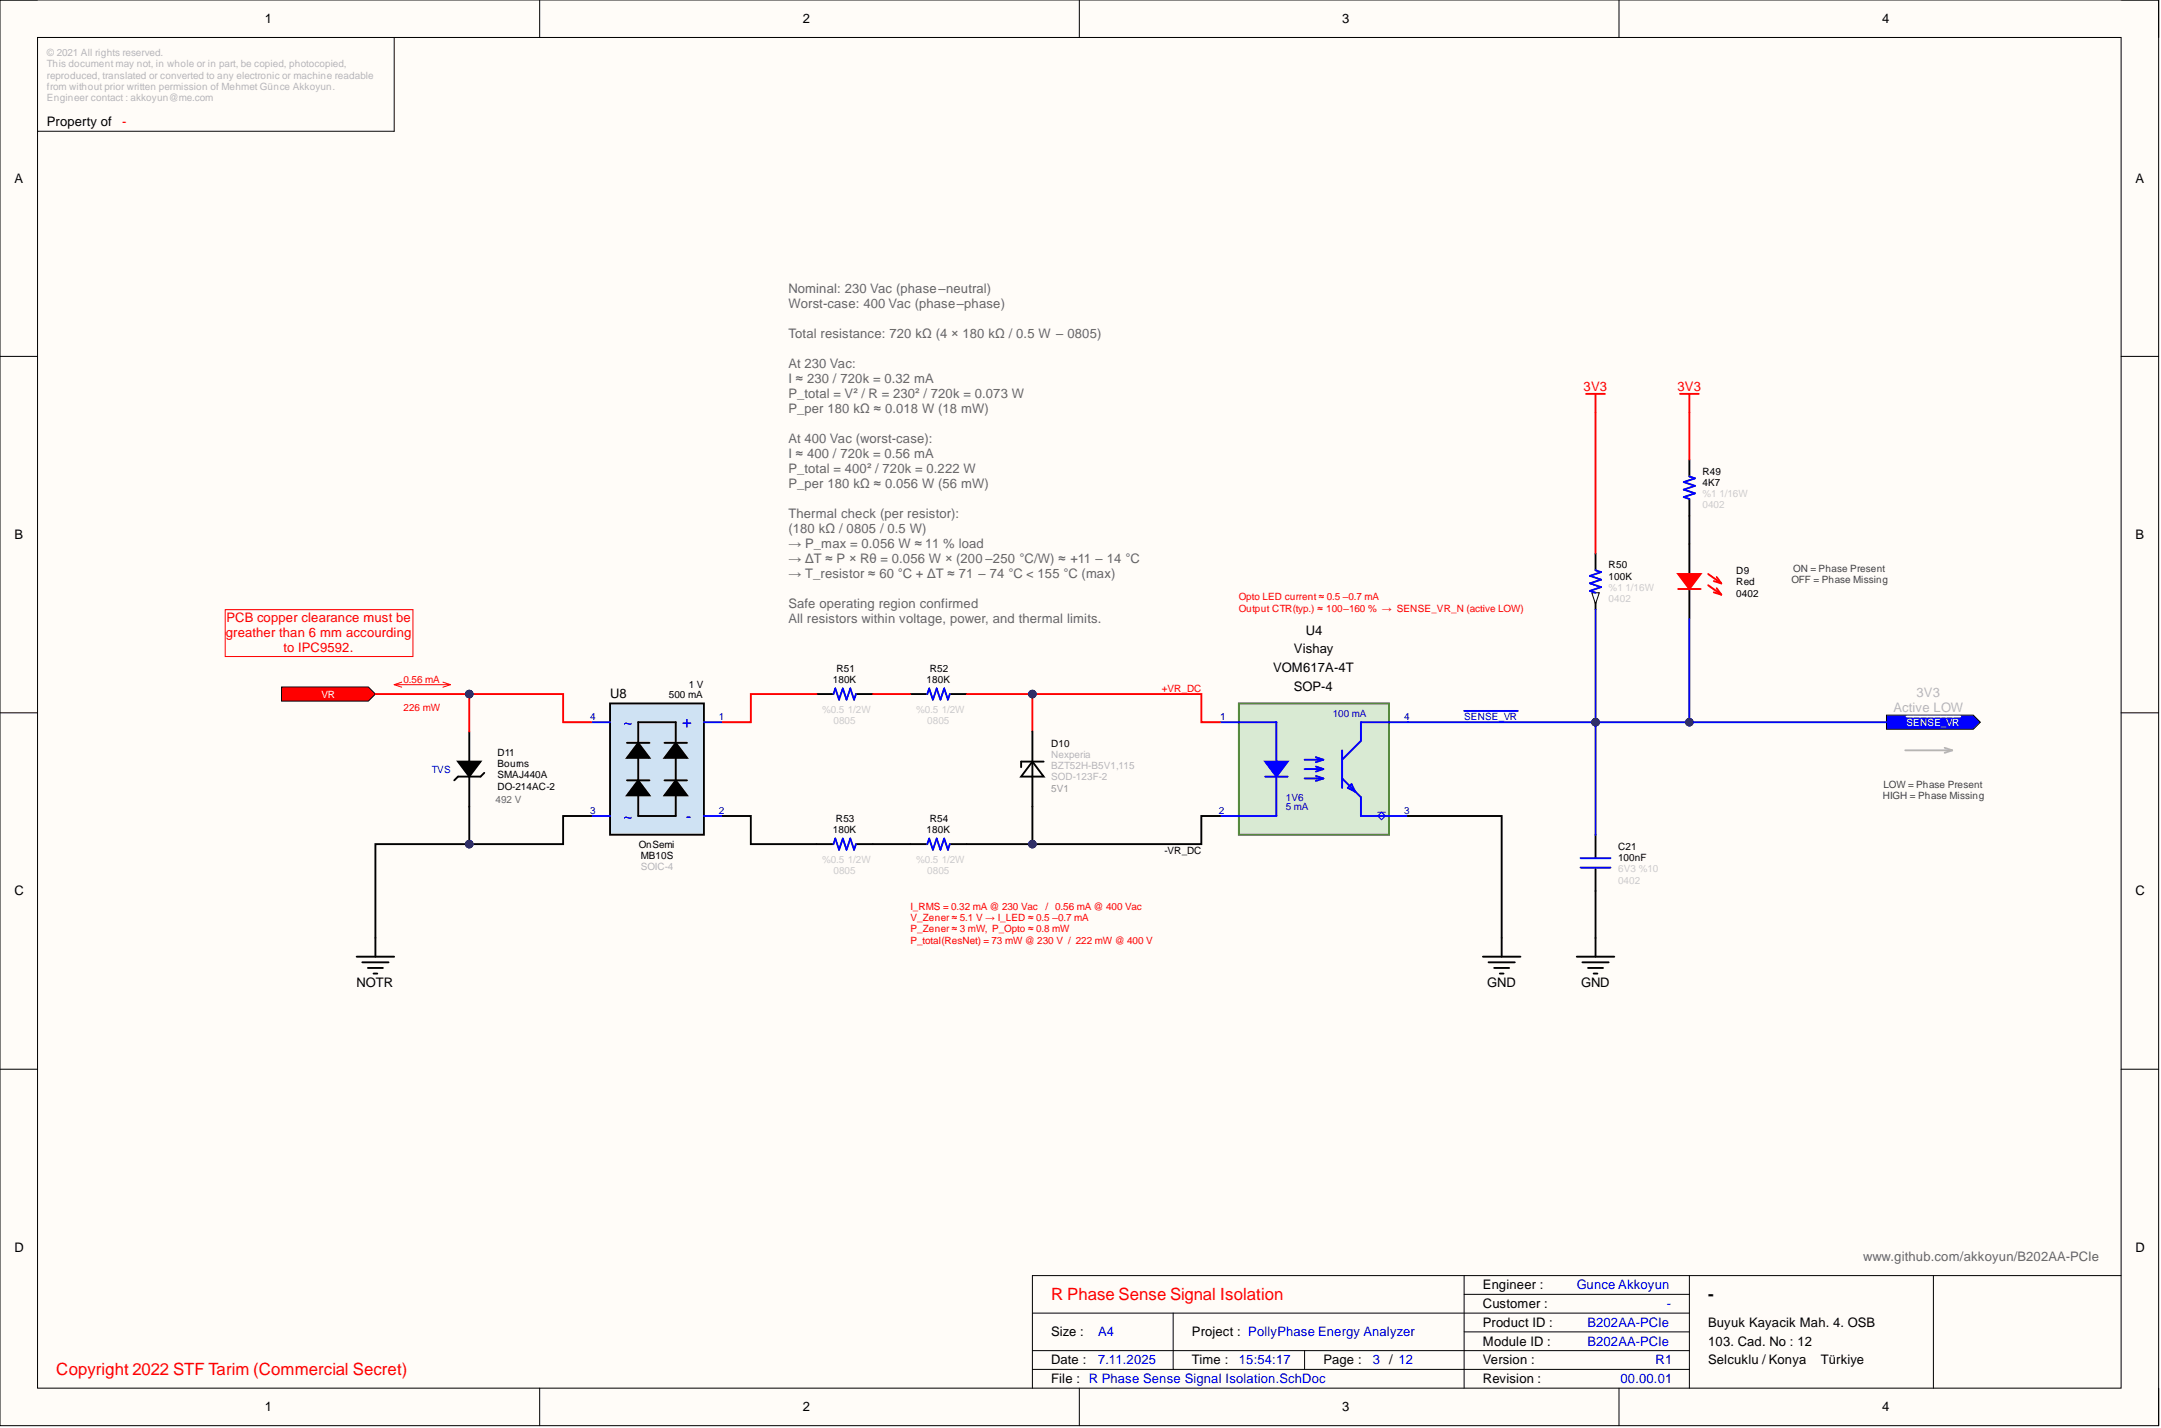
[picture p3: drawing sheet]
<svg xmlns="http://www.w3.org/2000/svg" width="292mm" height="193mm" viewBox="0 0 292 193" stroke-linecap="round" stroke-linejoin="round" font-family="sans-serif">
<defs><g id="words">
<g font-size="2.3" fill="#00f">
<text x="84.2" y="98.4">~</text>
<text x="92.2" y="98.4">+</text>
<text x="84.2" y="111">~</text>
<text x="92.7" y="111">-</text>
</g>
<g font-size="2.3" fill="#f00">
<text x="142.1" y="175.7">R Phase Sense Signal Isolation</text>
<text x="7.6" y="185.8">Copyright 2022 STF Tarim (Commercial Secret)</text>
</g>
<text font-size="2.3" x="230.9" y="175.7">-</text>
<g font-size="1.8">
<text x="35.8" y="3.1">1</text>
<text x="108.5" y="3.1">2</text>
<text x="181.4" y="3.1">3</text>
<text x="254.4" y="3.1">4</text>
<text x="6.3" y="17.1">Property of</text>
<text x="1.9" y="24.7">A</text>
<text x="288.7" y="24.7">A</text>
<text x="1.9" y="72.8">B</text>
<text x="288.7" y="72.8">B</text>
<text x="174.9" y="88.3">Vishay</text>
<text x="176.5" y="85.8">U4</text>
<text x="82.5" y="94.4">U8</text>
<text x="172.1" y="90.8">VOM617A-4T</text>
<text x="174.9" y="93.4">SOP-4</text>
<text x="1.9" y="121">C</text>
<text x="288.7" y="121">C</text>
<text x="48.2" y="133.4">NOTR</text>
<text x="201" y="133.4">GND</text>
<text x="213.7" y="133.4">GND</text>
<text x="1.9" y="169.2">D</text>
<text x="288.7" y="169.2">D</text>
<text x="200.4" y="174.2">Engineer :</text>
<text x="200.4" y="176.8">Customer :</text>
<text x="200.4" y="179.3">Product ID :</text>
<text x="230.9" y="179.3">Buyuk Kayacik Mah. 4. OSB</text>
<text x="142.1" y="184.4">Date :</text>
<text x="142.1" y="180.6">Size :</text>
<text x="161.1" y="184.4">Time :</text>
<text x="161.1" y="180.6">Project : PollyPhase Energy Analyzer</text>
<text x="178.9" y="184.4">Page :</text>
<text x="200.4" y="181.8">Module ID :</text>
<text x="200.4" y="184.4">Version :</text>
<text x="230.9" y="181.8">103. Cad. No : 12</text>
<text x="230.9" y="184.4">Selcuklu / Konya</text>
<text x="246.1" y="184.4">Türkiye</text>
<text x="35.8" y="190.7">1</text>
<text x="108.5" y="190.7">2</text>
<text x="142.1" y="186.9">File : R Phase Sense Signal Isolation.SchDoc</text>
<text x="181.4" y="190.7">3</text>
<text x="200.4" y="186.9">Revision :</text>
<text x="254.4" y="190.7">4</text>
</g>
<g font-size="1.8" fill="#f00">
<text x="16.5" y="17.1">-</text>
<text x="214.1" y="52.8">3V3</text>
<text x="226.7" y="52.8">3V3</text>
<text x="30.6" y="84">PCB copper clearance must be</text>
<text x="30.5" y="86">greather than 6 mm accourding</text>
<text x="38.3" y="88">to IPC9592.</text>
</g>
<g font-size="1.8" fill="#666">
<text x="106.6" y="39.6">Nominal: 230 Vac (phase–neutral)</text>
<text x="106.6" y="41.7">Worst-case: 400 Vac (phase–phase)</text>
<text x="106.6" y="45.7">Total resistance: 720 kΩ (4 × 180 kΩ / 0.5 W – 0805)</text>
<text x="106.6" y="49.8">At 230 Vac:</text>
<text x="106.6" y="51.8">I ≈ 230 / 720k = 0.32 mA</text>
<text x="106.6" y="53.8">P_total = V² / R = 230² / 720k = 0.073 W</text>
<text x="106.6" y="55.8">P_per 180 kΩ ≈ 0.018 W (18 mW)</text>
<text x="106.6" y="59.9">At 400 Vac (worst-case):</text>
<text x="106.6" y="61.9">I ≈ 400 / 720k = 0.56 mA</text>
<text x="106.6" y="64">P_total = 400² / 720k = 0.222 W</text>
<text x="106.6" y="66">P_per 180 kΩ ≈ 0.056 W (56 mW)</text>
<text x="106.6" y="70">Thermal check (per resistor):</text>
<text x="106.6" y="72.1">(180 kΩ / 0805 / 0.5 W)</text>
<text x="106.6" y="74.1">→ P_max = 0.056 W ≈ 11 % load</text>
<text x="106.6" y="76.1">→ ΔT ≈ P × Rθ = 0.056 W × (200 –250 °C/W) ≈ +11 – 14 °C</text>
<text x="106.6" y="78.2">→ T_resistor ≈ 60 °C + ΔT ≈ 71 – 74 °C &lt; 155 °C (max)</text>
<text x="106.6" y="82.2">Safe operating region confirmed</text>
<text x="106.6" y="84.2">All resistors within voltage, power, and thermal limits.</text>
<text x="251.9" y="170.4">www.github.com/akkoyun/B202AA-PCIe</text>
</g>
<g font-size="1.8" fill="#b7b7b7">
<text x="259.1" y="94.1">3V3</text>
<text x="255.9" y="96.2">Active LOW</text>
</g>
<g font-size="1.8" fill="#00f">
<text x="213.1" y="174.2">Gunce Akkoyun</text>
<text x="214.6" y="179.3">B202AA-PCIe</text>
<text x="225.3" y="176.8">-</text>
<text x="148.4" y="184.4">7.11.2025</text>
<text x="148.4" y="180.6">A4</text>
<text x="167.5" y="184.4">15:54:17</text>
<text x="185.6" y="184.4">3 / 12</text>
<text x="214.6" y="181.8">B202AA-PCIe</text>
<text x="223.8" y="184.4">R1</text>
<text x="219" y="186.9">00.00.01</text>
</g>
<g font-size="1.4" fill="#b7b7b7">
<text x="6.3" y="7.6">© 2021 All rights reserved.</text>
<text x="6.3" y="9.1">This document may not, in whole or in part, be copied, photocopied,</text>
<text x="6.3" y="10.6">reproduced, translated or converted to any electronic or machine readable</text>
<text x="6.3" y="12.2">from without prior written permission of Mehmet Günce Akkoyun.</text>
<text x="6.3" y="13.7">Engineer contact : akkoyun@me.com</text>
<text x="142.1" y="102.4">Nexperia</text>
<text x="142.1" y="103.9">BZT52H-B5V1,115</text>
<text x="142.1" y="105.5">SOD-123F-2</text>
<text x="86.6" y="117.6">SOIC-4</text>
</g>
<g font-size="1.4">
<text x="230.1" y="65.7">4K7</text>
<text x="230.1" y="64.1">R49</text>
<text x="217.4" y="76.8">R50</text>
<text x="234.7" y="77.6">D9</text>
<text x="217.4" y="78.3">100K</text>
<text x="234.7" y="80.6">0402</text>
<text x="234.7" y="79.1">Red</text>
<text x="90.4" y="94.3">500 mA</text>
<text x="93.1" y="93">1 V</text>
<text x="112.6" y="92.3">180K</text>
<text x="113.1" y="90.7">R51</text>
<text x="125.3" y="92.3">180K</text>
<text x="125.7" y="90.7">R52</text>
<text x="142.1" y="100.9">D10</text>
<text x="67.2" y="103.7">Bourns</text>
<text x="67.2" y="105.2">SMAJ440A</text>
<text x="67.2" y="106.7">DO-214AC-2</text>
<text x="67.2" y="102.2">D11</text>
<text x="112.6" y="112.5">180K</text>
<text x="113" y="111">R53</text>
<text x="125.3" y="112.5">180K</text>
<text x="125.7" y="111">R54</text>
<text x="86.4" y="114.6">OnSemi</text>
<text x="86.6" y="116.1">MB10S</text>
<text x="157.4" y="115.3">-VR_DC</text>
<text x="218.7" y="116.4">100nF</text>
<text x="218.7" y="114.8">C21</text>
</g>
<g font-size="1.4" fill="#ccc">
<text x="230.1" y="67.2">%1</text>
<text x="230.1" y="68.7">0402</text>
<text x="232.4" y="67.2">1/16W</text>
<text x="217.4" y="79.8">%1</text>
<text x="217.4" y="81.4">0402</text>
<text x="219.7" y="79.8">1/16W</text>
<text x="111.1" y="96.3">%0.5</text>
<text x="112.7" y="97.8">0805</text>
<text x="114.6" y="96.3">1/2W</text>
<text x="123.8" y="96.3">%0.5</text>
<text x="125.3" y="97.8">0805</text>
<text x="127.3" y="96.3">1/2W</text>
<text x="111.1" y="116.6">%0.5</text>
<text x="112.7" y="118.1">0805</text>
<text x="114.6" y="116.6">1/2W</text>
<text x="123.8" y="116.6">%0.5</text>
<text x="125.3" y="118.1">0805</text>
<text x="127.3" y="116.6">1/2W</text>
<text x="218.7" y="117.9">6V3 %10</text>
<text x="218.7" y="119.4">0402</text>
</g>
<g font-size="1.4" fill="#434343">
<text x="242.4" y="77.3">ON = Phase Present</text>
<text x="242.1" y="78.8">OFF = Phase Missing</text>
<text x="254.5" y="108">HIGH = Phase Missing</text>
<text x="254.6" y="106.5">LOW = Phase Present</text>
</g>
<g font-size="1.4" fill="#f00">
<text x="167.5" y="81.1">Opto LED current ≈ 0.5 –0.7 mA</text>
<text x="167.5" y="82.6">Output CTR(typ.) ≈ 100–160 % → SENSE_VR_N (active LOW)</text>
<text x="54.6" y="92.3">0.56 mA</text>
<text x="157.1" y="93.5">+VR_DC</text>
<text x="54.6" y="96.1">226 mW</text>
<text x="123.1" y="122.9">I_RMS = 0.32 mA @ 230 Vac</text>
<text x="123.1" y="124.5">V_Zener ≈ 5.1 V → I_LED ≈ 0.5 –0.7 mA</text>
<text x="123.1" y="126">P_Zener ≈ 3 mW, P_Opto ≈ 0.8 mW</text>
<text x="141.3" y="122.9">/ 0.56 mA @ 400 Vac</text>
<text x="123.1" y="127.5">P_total(ResNet) = 73 mW @ 230 V / 222 mW @ 400 V</text>
</g>
<g font-size="1.4" fill="#fff">
<text x="43.5" y="94.3">VR</text>
<text x="257.7" y="98.1">SENSE_VR</text>
</g>
<g font-size="1.4" fill="#00f">
<text x="79.8" y="97.3">4</text>
<text x="97.2" y="97.3">1</text>
<text x="164.9" y="97.3">1</text>
<text x="180.1" y="96.8">100 mA</text>
<text x="189.8" y="97.3">4</text>
<text x="197.9" y="97.3">SENSE_VR</text>
<text x="58.4" y="104.4">TVS</text>
<text x="79.8" y="110">3</text>
<text x="97.2" y="110">2</text>
<text x="164.8" y="110">2</text>
<text x="173.8" y="109.5">5 mA</text>
<text x="173.8" y="108.2">1V6</text>
<text x="189.8" y="110">3</text>
</g>
<text font-size="1.4" fill="#999" x="142.1" y="107">5V1</text>
<text font-size="1.4" fill="#666" x="67" y="108.5">492 V</text>
</g></defs>
<path d="M0 0h291.8v192.7h-291.8z" fill-rule="evenodd" fill="#fffcf8"/>
<path d="M0 0h291.8v192.7h-291.8z" fill="none" stroke="#000" stroke-width=".14"/>
<path d="M5.1 5.1h281.6v182.5h-281.6z" fill-rule="evenodd" fill="#fffcf8"/>
<g fill="none" stroke="#000" stroke-width=".14">
<path d="M0 0h5.1M72.9 0v5.1M145.9 0v5.1M218.8 0v5.1M286.7 0h5.1v5.1M5.1 5.1h281.6v182.5h-281.6zM53.3 5.1v12.6h-48.2M0 48.2h5.1M286.7 48.2h5.1M0 96.3h5.1M286.7 96.3h5.1M0 144.5h5.1"/>
<path d="M286.7 144.5h5.1M139.5 177.4h88.9M158.6 177.4v7.7M197.9 174.9h30.5M197.9 180h30.5M197.9 172.4v15.2M228.4 172.4v15.2M261.3 172.4v15.2M286.7 172.4h-147.2v15.2M72.9 187.6v5.1M139.5 182.5h88.9M139.5 185.1h88.9"/>
<path d="M145.9 187.6v5.1M176.3 182.5v2.6M218.8 187.6v5.1M291.8 187.6v5.1"/>
</g>
<path d="M214.4 53.2h2.5M215.7 53.2v2.6" fill="none" stroke="#f00" stroke-width=".25"/>
<path d="M30.4 82.4h25.4v6.3h-25.4z" fill="none" stroke="#f00" stroke-width=".14"/>
<path d="M48.2 129.3h5.1M49 130h3.5M49.7 130.8h2.1M50.5 131.6h.5M50.7 126.7v2.6" fill="none" stroke="#000" stroke-width=".25"/>
<path d="M38.1 92.8h11.7l.9 1-.9 .9h-11.7z" fill-rule="evenodd" fill="#f00"/>
<path d="M38.1 92.8h11.7l.9 1-.9 .9h-11.7z" fill="none" stroke="#000" stroke-width=".14"/>
<path d="M53.3 92.5h7.6M53.3 92.5l1 .4M54.3 92.2l-1 .3M59.9 92.2l1 .3M60.9 92.5l-1 .4" fill="none" stroke="#f00" stroke-width=".14"/>
<path d="M257.5 101.4h6.4M262.9 101.1l1 .3M263.9 101.4l-1 .3" fill="none" stroke="#b7b7b7" stroke-width=".25"/>
<path d="M63.4 98.9v4M110.4 93.8h2.3M115.7 93.8h2.3M123.1 93.8h2.2M128.4 93.8h2.3M61.9 102.9h3.1l-1.6 2zM63.4 104.9v4.1M65.5 104.4l-.5 .5h-3.1l-.5 .6M110.4 114.1h2.3M115.7 114.1h2.3M123.1 114.1h2.2M128.4 114.1h2.3" fill="none" stroke="#000" stroke-width=".25"/>
<path d="M112.7 93.8l.2-.8 .5 1.6 .5-1.6 .5 1.6 .5-1.6 .5 1.6 .3-.8M125.3 93.8l.3-.8 .5 1.6 .5-1.6 .5 1.6 .5-1.6 .5 1.6 .3-.8M112.7 114.1l.2-.8 .5 1.5 .5-1.5 .5 1.5 .5-1.5 .5 1.5 .3-.7M125.3 114.1l.3-.8 .5 1.5 .5-1.5 .5 1.5 .5-1.5 .5 1.5 .3-.7" fill="none" stroke="#00f" stroke-width=".25"/>
<path d="M61.9 102.9h3.1l-1.6 2z" fill="#000"/>
<path d="M255 96.6h11.7l1 1-1 .9h-11.7z" fill-rule="evenodd" fill="#00f"/>
<path d="M255 96.6h11.7l1 1-1 .9h-11.7z" fill="none" stroke="#000" stroke-width=".14"/>
<path d="M257.7 96.8h7.3" fill="none" stroke="#fff" stroke-width=".25"/>
<path d="M215.7 74.8v2.3M215.7 80.1v2.3" fill="none" stroke="#000" stroke-width=".25"/>
<path d="M215.2 80.1h1l-.5 1.5z" fill="#f8fcff"/>
<path d="M215.2 80.1h1l-.5 1.5z" fill="none" stroke="#000" stroke-width=".14"/>
<path d="M215.7 77.1l.7 .2-1.5 .5 1.5 .5-1.5 .5 1.5 .5-1.5 .5 .8 .3M197.9 96.1h7.3M213.6 116h4.1M213.6 117.2h4.1" fill="none" stroke="#00f" stroke-width=".25"/>
<g fill="none" stroke="#000" stroke-width=".25">
<path d="M228.4 73.5v4.1M228.4 79.6v4M215.7 112.8v3M215.7 117.4v3M200.4 129.3h5.1M201.2 130h3.6M202 130.8h2M202.7 131.6h.5M203 126.7v2.6M213.1 129.3h5.1M213.9 130h3.5M214.7 130.8h2"/>
<path d="M215.4 131.6h.5M215.7 126.7v2.6"/>
</g>
<path d="M226.8 79.6h3.1" fill="none" stroke="#f00" stroke-width=".25"/>
<path d="M226.8 77.6h3.1l-1.5 2z" fill="#f00"/>
<path d="M227.1 53.2h2.5M228.4 53.2v2.6M226.8 77.6h3.1l-1.5 2zM230.9 77.6l1.8 1.2M230.9 79.1l1.8 1.3M231.7 78.5l1 .3M232 78l.7 .8M232 79.5l.7 .9M231.7 80l1 .4" fill="none" stroke="#f00" stroke-width=".25"/>
<path d="M228.4 62.1v2.3M228.4 67.4v2.3" fill="none" stroke="#000" stroke-width=".25"/>
<path d="M228.4 64.4l.7 .2-1.5 .5 1.5 .6-1.5 .5 1.5 .5-1.5 .5 .8 .2" fill="none" stroke="#00f" stroke-width=".25"/>
<path d="M167.5 95.1h20.3v17.7h-20.3z" fill-rule="evenodd" fill="#d9ead3"/>
<path d="M167.5 95.1h20.3v17.7h-20.3z" fill="none" stroke="#38761d" stroke-width=".25"/>
<path d="M171 104.9h3.1" fill="none" stroke="#00f" stroke-width=".25"/>
<path d="M171 102.9h3.1l-1.6 2z" fill="#00f"/>
<g fill="none" stroke="#00f" stroke-width=".25">
<path d="M164.9 97.6h7.6v12.7h-7.6M190.3 97.6h-6.3v2.5l-2.6 2.6M171 102.9h3.1l-1.6 2zM176.3 102.7h2.6M176.3 105.2h2.6M176.3 103.9h2.6M177.9 102.3l1 .4M177.9 104.9l1 .3M177.9 103.6l1 .3M178.9 102.7l-1 .3M178.9 105.2l-1 .3M178.9 103.9l-1 .4"/>
<path d="M181.4 105.2l2.6 2.5v2.6h6.3M181.4 101.4v5.1M182.2 106.5l.5-.5 .5 1z"/>
</g>
<path d="M186.2 110.3l.5-.5 .5 .5-.5 .5zM186.2 109.8h1" fill="none" stroke="#00f" stroke-width=".14"/>
<path d="M82.5 95.1h12.6v17.7h-12.6z" fill-rule="evenodd" fill="#cfe2f3"/>
<path d="M82.5 95.1h12.6v17.7h-12.6zM86.3 97.6h5v12.7h-5zM84.7 100.4h3.1M84.7 105.5h3.1M86.3 100.4l1.5 2h-3.1zM86.3 105.5l1.5 2h-3.1zM89.8 100.4h3.1M89.8 105.5h3.1M91.3 100.4l1.6 2h-3.1zM91.3 105.5l1.6 2h-3.1z" fill="none" stroke="#000" stroke-width=".25"/>
<path d="M79.9 97.6h2.6M95.1 97.6h2.6M79.9 110.3h2.6M95.1 110.3h2.6" fill="none" stroke="#00f" stroke-width=".25"/>
<path d="M86.3 100.4l1.5 2h-3.1zM86.3 105.5l1.5 2h-3.1zM91.3 100.4l1.6 2h-3.1zM91.3 105.5l1.6 2h-3.1z" fill="#000"/>
<path d="M139.5 93.8v5.1" fill="none" stroke="#f00" stroke-width=".25"/>
<circle cx="139.5" cy="93.8" r=".51" fill="#000080"/>
<circle cx="139.5" cy="93.8" r=".51" fill="none" stroke="#000080" stroke-width=".14"/>
<path d="M139.5 109v5.1" fill="none" stroke="#000" stroke-width=".25"/>
<circle cx="139.5" cy="114.1" r=".51" fill="#000080"/>
<circle cx="139.5" cy="114.1" r=".51" fill="none" stroke="#000080" stroke-width=".14"/>
<path d="M164.9 110.3h-2.5v3.8h-31.7" fill="none" stroke="#000" stroke-width=".25"/>
<circle cx="139.5" cy="114.1" r=".51" fill="#000080"/>
<circle cx="139.5" cy="114.1" r=".51" fill="none" stroke="#000080" stroke-width=".14"/>
<path d="M130.7 93.8h31.7v3.8h2.5" fill="none" stroke="#f00" stroke-width=".25"/>
<circle cx="139.5" cy="93.8" r=".51" fill="#000080"/>
<circle cx="139.5" cy="93.8" r=".51" fill="none" stroke="#000080" stroke-width=".14"/>
<path d="M50.7 93.8h25.4v3.8h3.8M110.4 93.8h-8.9v3.8h-3.8M118 93.8h5.1" fill="none" stroke="#f00" stroke-width=".25"/>
<path d="M97.7 110.3h3.8v3.8h8.9M118 114.1h5.1" fill="none" stroke="#000" stroke-width=".25"/>
<circle cx="63.4" cy="93.8" r=".51" fill="#000080"/>
<circle cx="63.4" cy="93.8" r=".51" fill="none" stroke="#000080" stroke-width=".14"/>
<path d="M79.9 110.3h-3.8v3.8h-25.4v12.6" fill="none" stroke="#000" stroke-width=".25"/>
<circle cx="63.4" cy="114.1" r=".51" fill="#000080"/>
<circle cx="63.4" cy="114.1" r=".51" fill="none" stroke="#000080" stroke-width=".14"/>
<path d="M63.4 93.8v5.1" fill="none" stroke="#f00" stroke-width=".25"/>
<circle cx="63.4" cy="93.8" r=".51" fill="#000080"/>
<circle cx="63.4" cy="93.8" r=".51" fill="none" stroke="#000080" stroke-width=".14"/>
<path d="M63.4 109v5.1" fill="none" stroke="#000" stroke-width=".25"/>
<circle cx="63.4" cy="114.1" r=".51" fill="#000080"/>
<circle cx="63.4" cy="114.1" r=".51" fill="none" stroke="#000080" stroke-width=".14"/>
<path d="M190.3 97.6h64.7" fill="none" stroke="#00f" stroke-width=".25"/>
<circle cx="215.7" cy="97.6" r=".51" fill="#000080"/>
<circle cx="215.7" cy="97.6" r=".51" fill="none" stroke="#000080" stroke-width=".14"/>
<circle cx="228.4" cy="97.6" r=".51" fill="#000080"/>
<circle cx="228.4" cy="97.6" r=".51" fill="none" stroke="#000080" stroke-width=".14"/>
<path d="M215.7 82.4v15.2" fill="none" stroke="#00f" stroke-width=".25"/>
<circle cx="215.7" cy="97.6" r=".51" fill="#000080"/>
<circle cx="215.7" cy="97.6" r=".51" fill="none" stroke="#000080" stroke-width=".14"/>
<path d="M215.7 55.8v19" fill="none" stroke="#f00" stroke-width=".25"/>
<path d="M190.3 110.3h12.7v16.4M215.7 120.4v6.3" fill="none" stroke="#000" stroke-width=".25"/>
<path d="M215.7 97.6v15.2" fill="none" stroke="#00f" stroke-width=".25"/>
<circle cx="215.7" cy="97.6" r=".51" fill="#000080"/>
<circle cx="215.7" cy="97.6" r=".51" fill="none" stroke="#000080" stroke-width=".14"/>
<path d="M228.4 83.6v14" fill="none" stroke="#00f" stroke-width=".25"/>
<circle cx="228.4" cy="97.6" r=".51" fill="#000080"/>
<circle cx="228.4" cy="97.6" r=".51" fill="none" stroke="#000080" stroke-width=".14"/>
<path d="M228.4 55.8v6.3" fill="none" stroke="#f00" stroke-width=".25"/>
<path d="M228.4 69.7v3.8M139.5 98.9v4M139.5 102.9l1.6 2h-3.1zM139.5 103.2v5.8M141.1 102.9h-3.1v.8" fill="none" stroke="#000" stroke-width=".25"/>
<use href="#words"/>
</svg>
